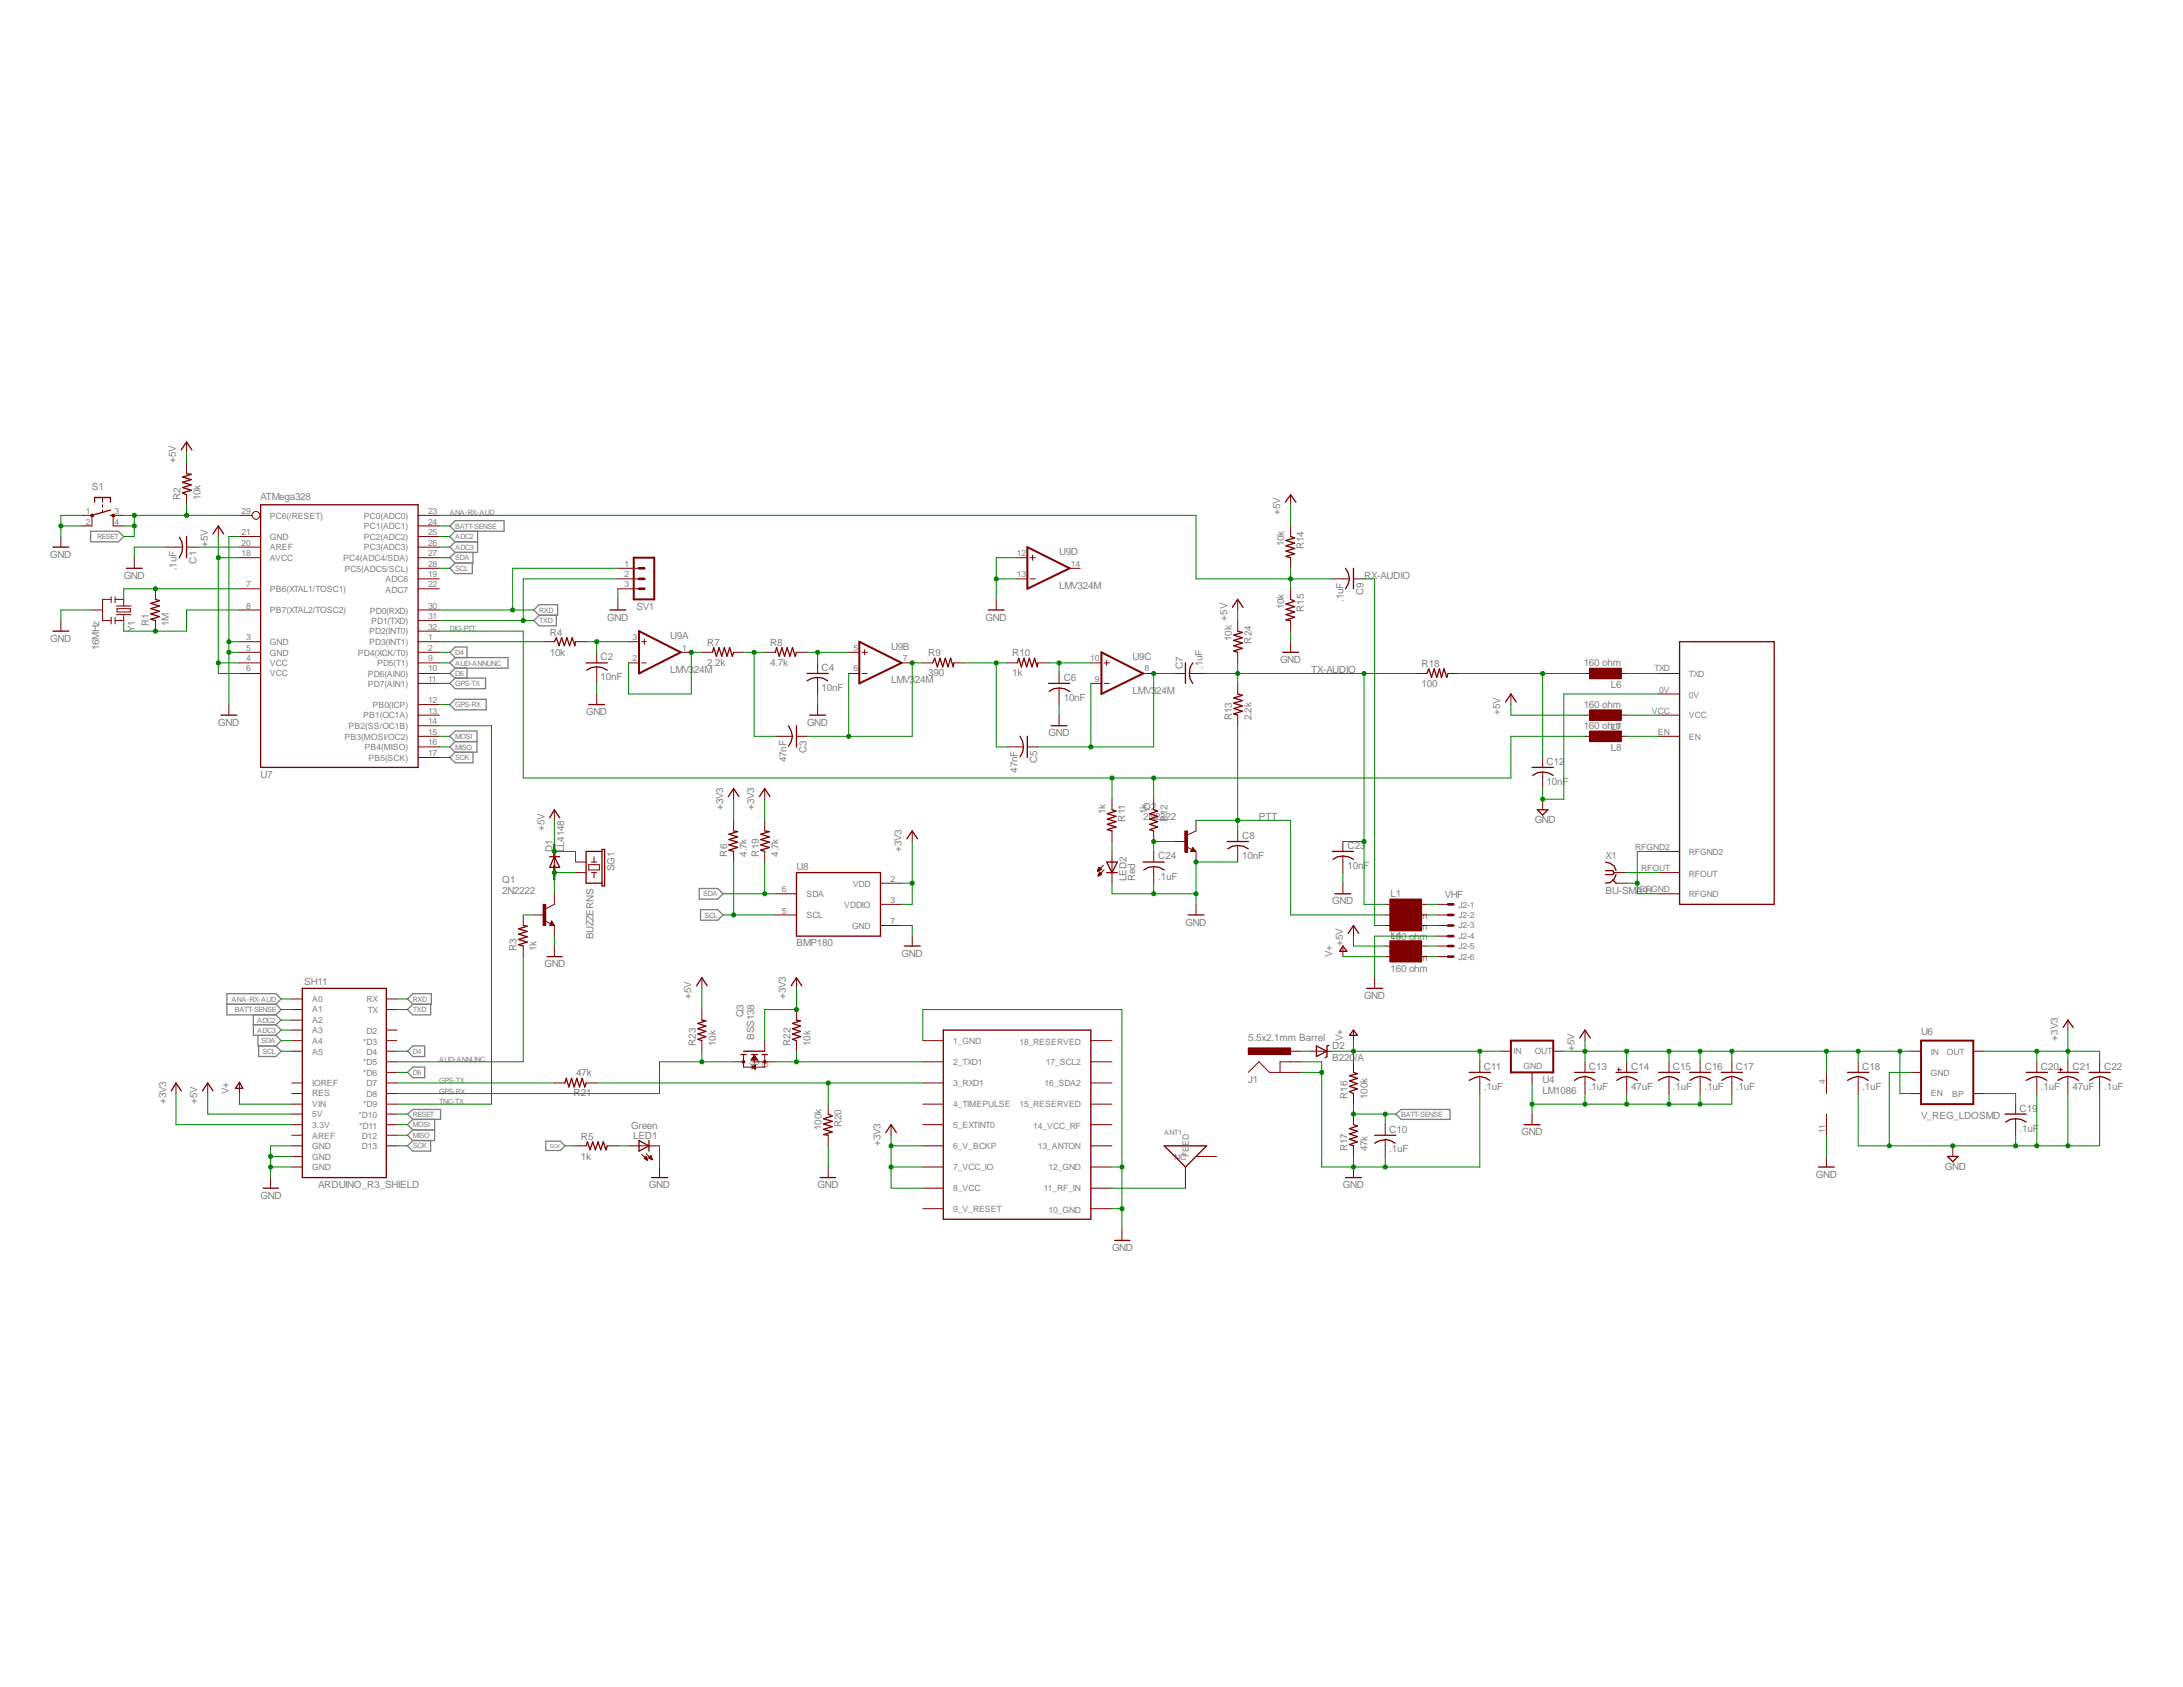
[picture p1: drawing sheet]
<svg xmlns="http://www.w3.org/2000/svg" width="279mm" height="216mm" viewBox="0 0 279 216" stroke-linecap="round" stroke-linejoin="round" font-family="sans-serif">
<defs><g id="words">
<g font-size="1.3" fill="#808080">
<text x="22.5" y="59.3" transform="rotate(-90 22.5 59.3)">+5V</text>
<text x="11.8" y="62.7">S1</text>
<text x="23.1" y="64" transform="rotate(-90 23.1 64)">R2</text>
<text x="25.7" y="64" transform="rotate(-90 25.7 64)">10k</text>
<text x="33.4" y="64">ATMega328</text>
<text x="163.8" y="66" transform="rotate(-90 163.8 66)">+5V</text>
<text x="6.4" y="71.4">GND</text>
<text x="26.6" y="70" transform="rotate(-90 26.6 70)">+5V</text>
<text x="135.6" y="71">U9D</text>
<text x="164.3" y="69.9" transform="rotate(-90 164.3 69.9)">10k</text>
<text x="166.9" y="70.3" transform="rotate(-90 166.9 70.3)">R14</text>
<text x="15.8" y="74.1">GND</text>
<text x="22.6" y="73" transform="rotate(-90 22.6 73)">.1uF</text>
<text x="25.1" y="72.1" transform="rotate(-90 25.1 72.1)">C1</text>
<text x="135.6" y="75.4">LMV324M</text>
<text x="164.3" y="78" transform="rotate(-90 164.3 78)">10k</text>
<text x="172" y="77" transform="rotate(-90 172 77)">.1uF</text>
<text x="174.5" y="76.2" transform="rotate(-90 174.5 76.2)">C9</text>
<text x="174.6" y="74.1">RX-AUDIO</text>
<text x="6.4" y="82.1">GND</text>
<text x="12.7" y="83.2" transform="rotate(-90 12.7 83.2)">16MHz</text>
<text x="17.3" y="80.9" transform="rotate(-90 17.3 80.9)">Y1</text>
<text x="19.1" y="80.1" transform="rotate(-90 19.1 80.1)">R1</text>
<text x="21.6" y="80.1" transform="rotate(-90 21.6 80.1)">1M</text>
<text x="70.4" y="83.9">10k</text>
<text x="70.4" y="81.4">R4</text>
<text x="77.7" y="79.4">GND</text>
<text x="81.4" y="78.1">SV1</text>
<text x="85.8" y="81.8">U9A</text>
<text x="90.5" y="82.6">R7</text>
<text x="98.6" y="82.6">R8</text>
<text x="114" y="83.1">U9B</text>
<text x="118.8" y="84">R9</text>
<text x="126.2" y="79.4">GND</text>
<text x="129.5" y="84">R10</text>
<text x="157.1" y="79.4" transform="rotate(-90 157.1 79.4)">+5V</text>
<text x="157.6" y="82" transform="rotate(-90 157.6 82)">10k</text>
<text x="160.2" y="82.4" transform="rotate(-90 160.2 82.4)">R24</text>
<text x="166.9" y="78.3" transform="rotate(-90 166.9 78.3)">R15</text>
<text x="76.9" y="87">10nF</text>
<text x="76.9" y="84.5">C2</text>
<text x="85.8" y="86.2">LMV324M</text>
<text x="90.5" y="85.2">2.2k</text>
<text x="98.6" y="85.2">4.7k</text>
<text x="105.2" y="88.4">10nF</text>
<text x="105.2" y="85.9">C4</text>
<text x="114" y="87.5">LMV324M</text>
<text x="118.8" y="86.5">390</text>
<text x="129.5" y="86.5">1k</text>
<text x="136.1" y="89.7">10nF</text>
<text x="136.1" y="87.1">C6</text>
<text x="144.9" y="88.8">LMV324M</text>
<text x="144.9" y="84.5">U9C</text>
<text x="151.4" y="85.6" transform="rotate(-90 151.4 85.6)">C7</text>
<text x="153.9" y="85.6" transform="rotate(-90 153.9 85.6)">.1uF</text>
<text x="163.8" y="84.8">GND</text>
<text x="167.8" y="86.2">TX-AUDIO</text>
<text x="181.9" y="87.9">100</text>
<text x="181.9" y="85.3">R18</text>
<text x="202.7" y="85.2">160 ohm</text>
<text x="206.2" y="88.1">L6</text>
<text x="27.9" y="92.9">GND</text>
<text x="75" y="91.5">GND</text>
<text x="103.3" y="92.9">GND</text>
<text x="134.2" y="94.2">GND</text>
<text x="157.6" y="92.2" transform="rotate(-90 157.6 92.2)">R13</text>
<text x="160.2" y="92.2" transform="rotate(-90 160.2 92.2)">2.2k</text>
<text x="192" y="91.5" transform="rotate(-90 192 91.5)">+5V</text>
<text x="202.7" y="90.6">160 ohm</text>
<text x="202.7" y="93.3">160 ohm</text>
<text x="206.2" y="93.4">L7</text>
<text x="33.4" y="99.6">U7</text>
<text x="100.7" y="97.5" transform="rotate(-90 100.7 97.5)">47nF</text>
<text x="103.2" y="96.4" transform="rotate(-90 103.2 96.4)">C3</text>
<text x="130.2" y="98.9" transform="rotate(-90 130.2 98.9)">47nF</text>
<text x="132.8" y="97.7" transform="rotate(-90 132.8 97.7)">C5</text>
<text x="198" y="100.5">10nF</text>
<text x="198" y="98">C12</text>
<text x="206.2" y="96.1">L8</text>
<text x="69.7" y="106.3" transform="rotate(-90 69.7 106.3)">+5V</text>
<text x="92.5" y="103.6" transform="rotate(-90 92.5 103.6)">+3V3</text>
<text x="96.5" y="103.6" transform="rotate(-90 96.5 103.6)">+3V3</text>
<text x="141.5" y="104.2" transform="rotate(-90 141.5 104.2)">1k</text>
<text x="144" y="105.2" transform="rotate(-90 144 105.2)">R11</text>
<text x="146.3" y="103.6">Q2</text>
<text x="146.3" y="105">2N2222</text>
<text x="146.8" y="104.2" transform="rotate(-90 146.8 104.2)">1k</text>
<text x="149.4" y="105.2" transform="rotate(-90 149.4 105.2)">R12</text>
<text x="159" y="107.4">C8</text>
<text x="161.1" y="105">PTT</text>
<text x="196.4" y="105.3">GND</text>
<text x="64.3" y="113">Q1</text>
<text x="70.7" y="109.1" transform="rotate(-90 70.7 109.1)">D1</text>
<text x="72.2" y="109.1" transform="rotate(-90 72.2 109.1)">LL4148</text>
<text x="78.7" y="111.5" transform="rotate(-90 78.7 111.5)">SG1</text>
<text x="93" y="109.6" transform="rotate(-90 93 109.6)">R6</text>
<text x="95.6" y="109.6" transform="rotate(-90 95.6 109.6)">4.7k</text>
<text x="97.1" y="109.6" transform="rotate(-90 97.1 109.6)">R19</text>
<text x="99.7" y="109.6" transform="rotate(-90 99.7 109.6)">4.7k</text>
<text x="101.9" y="111.3">U8</text>
<text x="115.4" y="109.1" transform="rotate(-90 115.4 109.1)">+3V3</text>
<text x="144.2" y="112.8" transform="rotate(-90 144.2 112.8)">LED2</text>
<text x="145.3" y="112.8" transform="rotate(-90 145.3 112.8)">Red</text>
<text x="148.3" y="112.6">.1uF</text>
<text x="148.3" y="110">C24</text>
<text x="159" y="109.9">10nF</text>
<text x="172.5" y="111.3">10nF</text>
<text x="172.5" y="108.7">C23</text>
<text x="205.5" y="110">X1</text>
<text x="64.3" y="114.4">2N2222</text>
<text x="151.7" y="118.4">GND</text>
<text x="170.5" y="115.7">GND</text>
<text x="178" y="114.8">L1</text>
<text x="178" y="117.6">160 ohm</text>
<text x="178" y="119">160 ohm</text>
<text x="184.9" y="115">VHF</text>
<text x="205.5" y="114.4">BU-SMA-H</text>
<text x="66.1" y="121.8" transform="rotate(-90 66.1 121.8)">R3</text>
<text x="68.7" y="121.8" transform="rotate(-90 68.7 121.8)">1k</text>
<text x="69.7" y="123.8">GND</text>
<text x="75.9" y="120.2" transform="rotate(-90 75.9 120.2)">BUZZERNS</text>
<text x="101.9" y="121.1">BMP180</text>
<text x="115.4" y="122.4">GND</text>
<text x="170.5" y="122.4" transform="rotate(-90 170.5 122.4)">V+</text>
<text x="171.9" y="121.1" transform="rotate(-90 171.9 121.1)">+5V</text>
<text x="178" y="120.1">L4</text>
<text x="178" y="120.3">160 ohm</text>
<text x="178" y="123">160 ohm</text>
<text x="178" y="124.4">160 ohm</text>
<text x="38.9" y="126.1">SH11</text>
<text x="88.5" y="127.8" transform="rotate(-90 88.5 127.8)">+5V</text>
<text x="95.2" y="130.2" transform="rotate(-90 95.2 130.2)">Q3</text>
<text x="100.6" y="127.8" transform="rotate(-90 100.6 127.8)">+3V3</text>
<text x="174.6" y="127.8">GND</text>
<text x="73.7" y="137.8">47k</text>
<text x="89.1" y="133.9" transform="rotate(-90 89.1 133.9)">R23</text>
<text x="91.6" y="133.9" transform="rotate(-90 91.6 133.9)">10k</text>
<text x="96.5" y="133.1" transform="rotate(-90 96.5 133.1)">BSS138</text>
<text x="101.2" y="133.9" transform="rotate(-90 101.2 133.9)">R22</text>
<text x="103.7" y="133.9" transform="rotate(-90 103.7 133.9)">10k</text>
<text x="159.8" y="133.2">5.5x2.1mm Barrel</text>
<text x="170.5" y="135.8">B220/A</text>
<text x="170.5" y="134.3">D2</text>
<text x="171.9" y="133.2" transform="rotate(-90 171.9 133.2)">V+</text>
<text x="189.9" y="136.9">C11</text>
<text x="201.5" y="134.5" transform="rotate(-90 201.5 134.5)">+5V</text>
<text x="203.4" y="136.9">C13</text>
<text x="208.8" y="136.9">C14</text>
<text x="214.1" y="136.9">C15</text>
<text x="218.2" y="136.9">C16</text>
<text x="222.2" y="136.9">C17</text>
<text x="238.3" y="136.9">C18</text>
<text x="245.9" y="132.4">U6</text>
<text x="261.2" y="136.9">C20</text>
<text x="263.4" y="133.2" transform="rotate(-90 263.4 133.2)">+3V3</text>
<text x="265.3" y="136.9">C21</text>
<text x="269.3" y="136.9">C22</text>
<text x="21.3" y="141.3" transform="rotate(-90 21.3 141.3)">+3V3</text>
<text x="25.2" y="141.3" transform="rotate(-90 25.2 141.3)">+5V</text>
<text x="29.3" y="140" transform="rotate(-90 29.3 140)">V+</text>
<text x="73.4" y="140.3">R21</text>
<text x="159.8" y="138.6">J1</text>
<text x="172.5" y="140.6" transform="rotate(-90 172.5 140.6)">R16</text>
<text x="175" y="140.6" transform="rotate(-90 175 140.6)">100k</text>
<text x="189.9" y="139.4">.1uF</text>
<text x="197.4" y="140">LM1086</text>
<text x="197.4" y="138.6">U4</text>
<text x="203.4" y="139.4">.1uF</text>
<text x="208.8" y="139.4">47uF</text>
<text x="214.1" y="139.4">.1uF</text>
<text x="218.2" y="139.4">.1uF</text>
<text x="222.2" y="139.4">.1uF</text>
<text x="238.3" y="139.4">.1uF</text>
<text x="245.9" y="143.3">V_REG_LDOSMD</text>
<text x="258.5" y="142.3">C19</text>
<text x="261.2" y="139.4">.1uF</text>
<text x="265.3" y="139.4">47uF</text>
<text x="269.3" y="139.4">.1uF</text>
<text x="74.3" y="148.4">1k</text>
<text x="74.3" y="145.9">R5</text>
<text x="80.8" y="144.5">Green</text>
<text x="81" y="145.7">LED1</text>
<text x="105.2" y="144.6" transform="rotate(-90 105.2 144.6)">100k</text>
<text x="107.7" y="144.3" transform="rotate(-90 107.7 144.3)">R20</text>
<text x="112.7" y="146.6" transform="rotate(-90 112.7 146.6)">+3V3</text>
<text x="172.5" y="147.3" transform="rotate(-90 172.5 147.3)">R17</text>
<text x="175" y="147.3" transform="rotate(-90 175 147.3)">47k</text>
<text x="177.8" y="147.5">.1uF</text>
<text x="177.8" y="144.9">C10</text>
<text x="194.7" y="145.3">GND</text>
<text x="248.9" y="149.7">GND</text>
<text x="258.5" y="144.9">.1uF</text>
<text x="33.4" y="153.4">GND</text>
<text x="40.7" y="152.1">ARDUINO_R3_SHIELD</text>
<text x="83.1" y="152.1">GND</text>
<text x="104.6" y="152.1">GND</text>
<text x="171.9" y="152.1">GND</text>
<text x="232.4" y="150.7">GND</text>
<text x="142.3" y="160.1">GND</text>
</g>
<g font-size="1.1" fill="#808080">
<text x="11" y="65.8">1</text>
<text x="14.6" y="65.8">3</text>
<text x="30.9" y="65.8">29</text>
<text x="54.8" y="65.8">23</text>
<text x="11" y="67.1">2</text>
<text x="14.6" y="67.1">4</text>
<text x="30.9" y="68.5">21</text>
<text x="30.9" y="69.9">20</text>
<text x="30.9" y="71.2">18</text>
<text x="34.5" y="69.1">GND</text>
<text x="34.5" y="70.4">AREF</text>
<text x="34.5" y="71.8">AVCC</text>
<text x="34.5" y="66.4">PC6(/RESET)</text>
<text x="43.9" y="71.8">PC4(ADC4/SDA)</text>
<text x="46.6" y="70.4">PC3(ADC3)</text>
<text x="46.6" y="69.1">PC2(ADC2)</text>
<text x="46.6" y="67.7">PC1(ADC1)</text>
<text x="46.6" y="66.5">PC0(ADC0)</text>
<text x="54.8" y="71.2">27</text>
<text x="54.8" y="69.9">26</text>
<text x="54.8" y="68.5">25</text>
<text x="54.8" y="67.1">24</text>
<text x="130.1" y="71.2">12</text>
<text x="31.5" y="77.9">8</text>
<text x="31.5" y="75.2">7</text>
<text x="34.5" y="75.8">PB6(XTAL1/TOSC1)</text>
<text x="44.1" y="73.2">PC5(ADC5/SCL)</text>
<text x="49.4" y="75.9">ADC7</text>
<text x="49.4" y="74.5">ADC6</text>
<text x="54.8" y="77.9">30</text>
<text x="54.8" y="75.2">22</text>
<text x="54.8" y="73.8">19</text>
<text x="54.8" y="72.6">28</text>
<text x="79.9" y="72.6">1</text>
<text x="79.9" y="73.8">2</text>
<text x="79.9" y="75.2">3</text>
<text x="130.1" y="73.8">13</text>
<text x="137.1" y="72.6">14</text>
<text x="31.5" y="82">3</text>
<text x="31.5" y="83.3">5</text>
<text x="34.5" y="78.5">PB7(XTAL2/TOSC2)</text>
<text x="34.5" y="82.6">GND</text>
<text x="34.5" y="83.9">GND</text>
<text x="45.8" y="83.9">PD4(XCK/T0)</text>
<text x="47.2" y="82.6">PD3(INT1)</text>
<text x="47.2" y="81.2">PD2(INT0)</text>
<text x="47.3" y="78.6">PD0(RXD)</text>
<text x="47.5" y="79.8">PD1(TXD)</text>
<text x="54.8" y="83.3">2</text>
<text x="54.8" y="82">1</text>
<text x="54.8" y="80.6">32</text>
<text x="54.8" y="79.2">31</text>
<text x="80.9" y="82">3</text>
<text x="87.3" y="83.3">1</text>
<text x="109.2" y="83.3">5</text>
<text x="31.5" y="84.6">4</text>
<text x="31.5" y="85.9">6</text>
<text x="34.5" y="85.2">VCC</text>
<text x="34.5" y="86.5">VCC</text>
<text x="47.1" y="88">PD7(AIN1)</text>
<text x="47.1" y="86.6">PD6(AIN0)</text>
<text x="48.3" y="85.3">PD5(T1)</text>
<text x="54.8" y="87.3">11</text>
<text x="54.8" y="85.9">10</text>
<text x="54.8" y="84.6">9</text>
<text x="80.9" y="84.6">2</text>
<text x="109.2" y="85.9">6</text>
<text x="115.6" y="84.6">7</text>
<text x="139.5" y="84.6">10</text>
<text x="140.1" y="87.3">9</text>
<text x="146.5" y="85.9">8</text>
<text x="211.8" y="85.9">TXD</text>
<text x="212.3" y="88.6">0V</text>
<text x="216.2" y="89.3">0V</text>
<text x="216.2" y="86.6">TXD</text>
<text x="44.1" y="94.7">PB3(MOSI/OC2)</text>
<text x="44.6" y="93.3">PB2(SS/OC1B)</text>
<text x="46.5" y="91.9">PB1(OC1A)</text>
<text x="47.7" y="90.6">PB0(ICP)</text>
<text x="54.8" y="95.3">16</text>
<text x="54.8" y="94.1">15</text>
<text x="54.8" y="92.7">14</text>
<text x="54.8" y="91.4">13</text>
<text x="54.8" y="90">12</text>
<text x="211.4" y="91.4">VCC</text>
<text x="212.2" y="94.1">EN</text>
<text x="216.2" y="94.7">EN</text>
<text x="216.2" y="91.9">VCC</text>
<text x="46.7" y="96">PB4(MISO)</text>
<text x="47.2" y="97.4">PB5(SCK)</text>
<text x="54.8" y="96.7">17</text>
<text x="109.1" y="113.5">VDD</text>
<text x="114" y="112.9">2</text>
<text x="209.3" y="108.8">RFGND2</text>
<text x="210.1" y="111.5">RFOUT</text>
<text x="216.2" y="112.2">RFOUT</text>
<text x="216.2" y="109.5">RFGND2</text>
<text x="100.1" y="116.9">5</text>
<text x="100.1" y="114.2">6</text>
<text x="103.2" y="117.5">SCL</text>
<text x="103.2" y="114.8">SDA</text>
<text x="108" y="116.2">VDDIO</text>
<text x="109.1" y="118.9">GND</text>
<text x="114" y="115.6">3</text>
<text x="114" y="118.2">7</text>
<text x="186.7" y="116.2">J2-1</text>
<text x="186.7" y="117.5">J2-2</text>
<text x="186.7" y="118.8">J2-3</text>
<text x="209.9" y="114.2">RFGND</text>
<text x="216.2" y="114.8">RFGND</text>
<text x="186.7" y="120.1">J2-4</text>
<text x="186.7" y="121.5">J2-5</text>
<text x="186.7" y="122.9">J2-6</text>
<text x="40" y="128.3">A0</text>
<text x="40" y="129.5">A1</text>
<text x="40" y="130.9">A2</text>
<text x="46.9" y="128.3">RX</text>
<text x="47.1" y="129.6">TX</text>
<text x="40" y="132.2">A3</text>
<text x="40" y="133.6">A4</text>
<text x="40" y="135">A5</text>
<text x="46.5" y="133.7">*D3</text>
<text x="46.5" y="136.3">*D5</text>
<text x="46.5" y="137.7">*D6</text>
<text x="46.9" y="132.3">D2</text>
<text x="46.9" y="135">D4</text>
<text x="95.9" y="136.3">SD</text>
<text x="98.3" y="136.7" transform="rotate(-90 98.3 136.7)">G</text>
<text x="122" y="136.3">2_TXD1</text>
<text x="122" y="133.6">1_GND</text>
<text x="130.5" y="133.7">18_RESERVED</text>
<text x="133.9" y="136.3">17_SCL2</text>
<text x="193.7" y="134.9">IN</text>
<text x="195" y="136.8">GND</text>
<text x="196.4" y="134.9">OUT</text>
<text x="247.1" y="135">IN</text>
<text x="247.1" y="137.7">GND</text>
<text x="249.2" y="135">OUT</text>
<text x="40" y="141.6">VIN</text>
<text x="40" y="140.3">RES</text>
<text x="40" y="143">5V</text>
<text x="40" y="139">IOREF</text>
<text x="45.9" y="143.1">*D10</text>
<text x="46.5" y="141.7">*D9</text>
<text x="46.9" y="139">D7</text>
<text x="46.9" y="140.4">D8</text>
<text x="122" y="141.6">4_TIMEPULSE</text>
<text x="122" y="139">3_RXD1</text>
<text x="130.5" y="141.7">15_RESERVED</text>
<text x="133.7" y="139">16_SDA2</text>
<text x="233.6" y="138.7" transform="rotate(-90 233.6 138.7)">4</text>
<text x="247.1" y="140.3">EN</text>
<text x="249.9" y="140.4">BP</text>
<text x="40" y="145.7">AREF</text>
<text x="40" y="147.1">GND</text>
<text x="40" y="148.4">GND</text>
<text x="40" y="149.8">GND</text>
<text x="40" y="144.4">3.3V</text>
<text x="46" y="144.4">*D11</text>
<text x="46.3" y="145.7">D12</text>
<text x="46.3" y="147.1">D13</text>
<text x="122" y="149.8">7_VCC_IO</text>
<text x="122" y="147.1">6_V_BCKP</text>
<text x="122" y="144.4">5_EXTINT0</text>
<text x="132.2" y="144.4">14_VCC_RF</text>
<text x="132.8" y="147.1">13_ANTON</text>
<text x="134.2" y="149.8">12_GND</text>
<text x="150.3" y="148.4">NC</text>
<text x="152.1" y="148.1" transform="rotate(-90 152.1 148.1)">FEED</text>
<text x="233.6" y="144.9" transform="rotate(-90 233.6 144.9)">11</text>
<text x="122" y="155.1">9_V_RESET</text>
<text x="122" y="152.4">8_VCC</text>
<text x="133.6" y="152.5">11_RF_IN</text>
<text x="134.2" y="155.2">10_GND</text>
</g>
<g font-size=".9" fill="#808080">
<text x="57.6" y="66">ANA-RX-AUD</text>
<text x="12.4" y="69">RESET</text>
<text x="58.3" y="67.6">BATT-SENSE</text>
<text x="58.3" y="70.4">ADC3</text>
<text x="58.3" y="71.7">SDA</text>
<text x="58.3" y="69">ADC2</text>
<text x="58.3" y="73.1">SCL</text>
<text x="57.6" y="80.8">DIG-PTT</text>
<text x="58.3" y="83.8">D4</text>
<text x="69" y="78.4">RXD</text>
<text x="69" y="79.8">TXD</text>
<text x="58.3" y="85.2">AUD-ANNUNC</text>
<text x="58.3" y="86.5">D6</text>
<text x="58.3" y="87.8">GPS-TX</text>
<text x="58.3" y="94.6">MOSI</text>
<text x="58.3" y="95.9">MISO</text>
<text x="58.3" y="90.5">GPS-RX</text>
<text x="58.3" y="97.3">SCK</text>
<text x="90" y="114.7">SDA</text>
<text x="90.2" y="117.4">SCL</text>
<text x="29.6" y="128.2">ANA-RX-AUD</text>
<text x="30.1" y="129.5">BATT-SENSE</text>
<text x="32.9" y="130.9">ADC2</text>
<text x="52.8" y="128.2">RXD</text>
<text x="52.8" y="129.5">TXD</text>
<text x="32.9" y="132.2">ADC3</text>
<text x="33.4" y="133.5">SDA</text>
<text x="33.6" y="134.9">SCL</text>
<text x="52.8" y="134.9">D4</text>
<text x="52.8" y="137.6">D6</text>
<text x="56.2" y="135.9">AUD-ANNUNC</text>
<text x="52.8" y="142.9">RESET</text>
<text x="56.2" y="141.3">TNC-TX</text>
<text x="56.2" y="140">GPS-RX</text>
<text x="56.2" y="138.6">GPS-TX</text>
<text x="179.3" y="142.9">BATT-SENSE</text>
<text x="52.8" y="144.3">MOSI</text>
<text x="52.8" y="145.6">MISO</text>
<text x="52.8" y="147">SCK</text>
<text x="149" y="145.3">ANT1</text>
</g>
<text font-size=".7" fill="#808080" x="70.4" y="146.9">SCK</text>
</g></defs>
<path d="M70.9 110.7h.1v1.9h-.1z" fill-rule="evenodd" fill="#800080"/>
<path d="M70.9 110.7h.1v1.9h-.1z" fill="none" stroke="#800080" stroke-width=".13"/>
<path d="M70.9 108h.1v1.9h-.1z" fill-rule="evenodd" fill="#800080"/>
<path d="M70.9 108h.1v1.9h-.1z" fill="none" stroke="#800080" stroke-width=".13"/>
<g fill="none" stroke="#808080" stroke-width=".17">
<path d="M11.6 68h3.6l.6 .7-.6 .6h-3.6zM58.3 66.6h6.2v1.4h-6.2l-.7-.7zM58.3 69.3h2.8M58.3 69.3l-.7 .7 .7 .7M58.3 72.1l-.7 .6 .7 .7h2.2v-1.3M58.3 70.7l-.7 .7 .7 .7M58.3 68l-.7 .7 .7 .6M60.5 70.7v1.4h-2.2M61.1 68v2.7h-2.8M68.3 78.1l.7-.7h2.4v1.3h-2.4zM69 78.7l-.7 .7 .7 .7h2.2v-1.4M57.6 90.2l.7-.7h3.9v1.3h-3.9z"/>
<path d="M58.3 84.2l-.7 .6 .7 .7M58.3 84.2h6.7v1.3h-6.7M58.3 94.9l-.7-.7 .7-.6h2.7v2.7h-2.7M58.3 94.9h2.7M58.3 94.9l-.7 .7 .7 .7M58.3 96.3l-.7 .6 .7 .7h2.2v-1.3M58.3 84.2l-.7-.7 .7-.7h1.5v1.4M58.3 85.5l-.7 .7 .7 .6M58.3 86.8h3.8v1.3h-3.8l-.7-.6zM59.8 85.5v1.3M89.5 113.7h2.4l.6 .7-.6 .7h-2.4zM89.7 116.4h2.2l.6 .7-.6 .7h-2.2z"/>
<path d="M29 128.5h6.3M32.4 131.1h2.9M32.4 129.9v2.6h2.9M33 132.5v1.4h2.3M33.1 133.9v1.3h2.2l.7-.7-.7-.6M35.3 128.5l.7-.7-.7-.6h-6.3v2.7h6.3M35.3 128.5l.7 .7-.7 .7M35.3 131.1l.7 .7-.7 .7M35.3 132.5l.7 .7-.7 .7M35.3 129.9l.7 .7-.7 .5M52.2 127.8l.6-.6h2.4v1.3h-2.4zM52.2 134.5l.6-.6h1.6v1.3h-1.6z"/>
<path d="M52.2 137.2l.6-.6h1.6v1.3h-1.6zM52.8 128.5l-.6 .7 .6 .7h2.3v-1.4M52.2 142.6l.6-.6h3.6v1.3h-3.6zM52.8 143.3l-.6 .6 .6 .7M52.8 144.6h2.8M52.8 144.6l-.6 .7 .6 .7M52.8 146l-.6 .6 .6 .7h2.3v-1.3M55.6 143.3v2.7h-2.8M69.8 146h1.9l.6 .6-.6 .6h-1.9zM178.6 142.6l.7-.6h6.3v1.3h-6.3z"/>
</g>
<g fill="none" stroke="#800000" stroke-width=".17">
<path d="M23.2 57.6l.7-1 .7 1M19.9 76.7l.5 .2-1.1 .3 1.1 .4-1.1 .3 1.1 .3-1.1 .4 1.1 .3-1.1 .3 .6 .2M27.3 68.3l.6-1 .7 1M33.4 64.6h20.1v33.6h-20.1zM164.5 64.3l.7-1 .7 1M6.8 80.8h2M28.3 91.5h2M71 82.1l.2-.5 .3 1 .4-1 .3 1 .4-1 .3 1 .3-1 .4 1 .1-.5M75 84.8h2.7M75.1 85.8a2.24 2.24 0 0 1 2.6 0M75.4 90.2h2M91.2 83.5l.2-.6 .3 1.1 .3-1.1 .4 1.1 .3-1.1 .3 1.1 .4-1.1 .3 1.1 .2-.5"/>
<path d="M99.2 83.5l.2-.6 .3 1.1 .4-1.1 .3 1.1 .4-1.1 .3 1.1 .3-1.1 .4 1.1 .1-.5M100.9 92.9a1.95 1.95 0 0 1 0 2.6M101.9 92.9v2.7M103.3 87.1a2.24 2.24 0 0 1 2.6 0M103.3 86.2h2.7M103.6 91.5h2.1M119.4 84.8l.2-.6 .4 1.1 .3-1.1 .3 1.1 .4-1.1 .3 1.1 .4-1.1 .3 1.1 .1-.5M130.2 84.8l.2-.6 .3 1.1 .4-1.1 .3 1.1 .3-1.1 .4 1.1 .3-1.1 .4 1.1v-.5M130.6 94.2a2.24 2.24 0 0 1 0 2.7M131.5 94.2v2.7M134.2 87.5h2.7M134.3 88.5a2.24 2.24 0 0 1 2.6 0"/>
<path d="M134.5 92.9h2.1M158.4 88.8l.6 .2-1.1 .3 1.1 .4-1.1 .3 1.1 .3-1.1 .4 1.1 .3-1.1 .4 .5 .1M67 118.4l.5 .1-1.1 .4 1.1 .3-1.1 .3 1.1 .4-1.1 .3 1.1 .4-1.1 .3 .6 .2M70.4 104.6l.6-1 .6 1M70.6 118.1v.2h-.2l.2-.3 .3 .4h-.5M93.9 106.3l.5 .1-1.1 .4 1.1 .3-1.1 .3 1.1 .4-1.1 .3 1.1 .4-1.1 .3 .6 .2M141.6 110.3h1.4l-.7 1.4zM141.6 111.7h1.4M142.3 103.6l.5 .2-1.1 .3 1.1 .4-1.1 .3 1.1 .4-1.1 .3 1.1 .3-1.1 .4 .6 .1M147.7 103.6l.5 .2-1 .3 1 .4-1 .3 1 .4-1 .3 1 .3-1 .4 .5 .1M152.1 117.1h2M152.7 108.7v.2h-.2l.2-.3 .2 .4h-.4"/>
<path d="M38.7 126.5h10.7v24.2h-10.7zM70 122.4h2M173.2 137.2l.5 .2-1 .3 1 .3-1 .3 1 .4-1 .3 1 .4-1 .3 .5 .3M188 138.3a1.95 1.95 0 0 1 2.7 0M188 137.2h2.8M201.5 138.3a1.95 1.95 0 0 1 2.6 0M201.5 137.2h2.6M212.3 138.3a1.95 1.95 0 0 1 2.6 0M212.3 137.2h2.7M216.2 137.2h2.7M216.3 138.3a1.95 1.95 0 0 1 2.6 0M33.7 152.1h1.9"/>
<path d="M75 146.6l.2-.5 .3 1.1 .4-1.1 .3 1.1 .3-1.1 .4 1.1 .3-1.1 .4 1.1 .1-.6M81.8 146l1.3 .6-1.3 .7zM83.1 146v1.3M83.4 150.7h2M173.2 143.9l.5 .2-1 .3 1 .4-1 .3 1 .4-1 .3 1 .3-1 .4 .5 .1"/>
</g>
<g fill="none" stroke="#800000" stroke-width=".13">
<path d="M23.9 56.6v1.3M7.8 79.4v1.4M11.8 78.1h1.3M14.2 76.7h-1.1v2.7h1.1M14.2 76.4v.7M14.2 79v.8M14.7 76.7h1.1v.9M14.7 76.4v.7M14.7 79v.8M14.9 78.7h1.9M14.9 77.6h1.9M15 77.9h1.7v.4h-1.7z"/>
<path d="M15.8 78.7v.7h-1.1M19.9 75.4v1.3M19.9 79.4v1.4M27.9 67.3v1.4M30.6 71.4h2.8M30.6 78.1h2.8M30.6 75.4h2.8M30.6 68.7h2.8M30.6 70h2.8M30.6 66h1.7M53.5 71.4h2.7M53.5 74.1h2.7"/>
<path d="M53.5 72.7h2.7M53.5 78.1h2.7M53.5 75.4h2.7M53.5 68.7h2.7M53.5 70h2.7M53.5 79.4h2.7M53.5 67.3h2.7M53.5 66h2.7M130.2 71.4h1.3M130.2 74.1h1.3M131.8 71.4h.7M131.8 74.1h.7"/>
<path d="M132.2 71v.7M136.9 72.7h1.4M165.2 63.3v1.3M29.3 90.2v1.3M30.6 82.1h2.8M30.6 84.8h2.8M30.6 83.5h2.8M30.6 86.2h2.8M53.5 82.1h2.7M53.5 84.8h2.7M53.5 83.5h2.7M53.5 86.2h2.7"/>
<path d="M53.5 87.5h2.7M53.5 95.6h2.7M53.5 94.2h2.7M53.5 96.9h2.7M53.5 92.9h2.7M53.5 91.5h2.7M53.5 90.2h2.7M53.5 80.8h2.7M69.7 82.1h1.3M73.7 82.1h1.3M76.4 83.5v1.3M76.4 85.3v2.2"/>
<path d="M76.4 88.8v1.4M80.4 82.1h1.4M80.4 84.8h1.4M82.1 82.1h.6M82.1 84.8h.6M82.5 81.8v.7M87.1 83.5h1.4M89.8 83.5h1.4M93.9 83.5h1.3M97.9 83.5h1.3M99.2 94.2h2.2M101.9 83.5h1.4"/>
<path d="M101.9 94.2h1.4M104.6 84.8v1.4M104.6 86.7v2.1M104.6 90.2v1.3M108.6 83.5h1.4M108.6 86.2h1.4M110.3 83.5h.7M110.3 86.2h.7M110.7 83.1v.7M115.4 84.8h1.4M118.1 84.8h1.3M122.1 84.8h1.3"/>
<path d="M128.9 84.8h1.3M128.9 95.6h2.1M131.5 95.6h1.3M132.8 84.8h1.4M135.6 86.2v1.3M135.6 88.1v2.1M135.6 91.5v1.4M139.6 84.8h1.4M139.6 87.5h1.4M141.3 84.8h.7M141.3 87.5h.7M141.6 84.5v.7"/>
<path d="M146.3 86.2h1.4M158.4 87.5v1.3M158.4 91.5v1.4M67 117.1v1.3M68.3 117.1h1.4M69.5 115.7h.3v2.7h-.3zM69.8 117.9l.6 .3M70.6 117.9l.4 .5h-.6zM71 114.4v1.3l-1.1 .5M71 103.6v1.4M71 118.4v1.4M93.9 105v1.3"/>
<path d="M93.9 109v1.3M140.5 111.5h.1M140.5 111.4h.2M140.5 111.3h.4M140.5 111.3h.5M140.5 112.1h.1M140.5 112h.3M140.6 111l-.1 .5M140.6 111l.4 .3M140.6 111.2h.3M140.6 111.1h.2M140.6 111h.1"/>
<path d="M140.6 111.9h.4M140.6 111.8h.4M140.7 111.8h.2M140.7 111.7h.1M141 111.3l-.5 .2M141 111.9l-.3-.3-.2 .5M141 111.9l-.5 .2M141.2 110.7l-.7 .8M141.3 111.3l-.8 .8M142.3 102.3v1.3M142.3 106.3v1.4M142.3 109v4"/>
<path d="M147.7 102.3v1.3M147.7 106.3v1.4M150.4 107.7h1.3M151.6 106.3h.4v2.8h-.4zM151.9 108.4l.6 .3M152.7 108.5l.4 .5h-.7zM153.1 105v1.3l-1.1 .5M153.1 109v1.3M153.1 115.7v1.4M184 115.7h1.3M184 117.1h1.3M184 118.4h1.3"/>
<path d="M184 119.8h1.3M37.3 127.8h1.4M37.3 129.2h1.4M37.3 131.8h1.4M37.3 133.2h1.4M37.3 134.5h1.4M37.3 138.6h1.4M37.3 140h1.4M37.3 130.6h1.4M49.4 127.8h1.4M49.4 129.2h1.4M49.4 131.8h1.4"/>
<path d="M49.4 133.2h1.4M49.4 134.5h1.4M49.4 135.9h1.4M49.4 137.2h1.4M49.4 138.6h1.4M49.4 140h1.4M67 121.1v1.3M71 121.1v1.3M173.2 135.9v1.3M173.2 140v1.3M184 121.1h1.3M184 122.4h1.3"/>
<path d="M189.4 135.9v1.3M189.4 137.8v2.2M192 134.5h1.4M196.1 137.2v1.4M198.8 134.5h1.4M202.9 135.9v1.3M202.9 137.8v2.2M213.6 135.9v1.3M213.6 137.8v2.2M217.6 135.9v1.3M217.6 137.8v2.2M233.8 137.2v2.8"/>
<path d="M34.6 150.7v1.4M37.3 141.3h1.4M37.3 142.6h1.4M37.3 143.9h1.4M37.3 145.3h1.4M37.3 146.6h1.4M37.3 148h1.4M37.3 149.4h1.4M49.4 141.3h1.4M49.4 142.6h1.4M49.4 143.9h1.4M49.4 145.3h1.4"/>
<path d="M49.4 146.6h1.4M73.7 146.6h1.3M77.7 146.6h1.4M80.4 146.6h4M82.1 147.7l.8 .8M82.5 148.3l.4 .2M82.5 148.3h.3M82.5 148.2h.3M82.5 148.1h.2M82.6 148h.1M82.7 147.7l.8 .7M82.7 148l-.2 .3"/>
<path d="M82.7 148l.2 .5M82.7 148.4h.2M83.1 148.3h.4M83.1 148.2h.3M83.1 148.2l.4 .2M83.1 148.1h.3M83.2 148h.1M83.3 148.3h.2M83.3 147.9l-.2 .3M83.3 147.9l.2 .5M83.3 147.9h.1M83.5 148.4h.1"/>
<path d="M84.4 149.4v1.3M173.2 142.6v1.3M173.2 146.6v1.4M233.8 142.6v2.7"/>
<circle cx="32.8" cy="66" r=".5"/>
</g>
<path d="M131.5 70l5.4 2.7-5.4 2.7zM81.8 80.8l5.3 2.7-5.3 2.7zM110 82.1l5.4 2.7-5.4 2.7zM141 83.5l5.3 2.7-5.3 2.6zM193.4 133.2h5.4v4h-5.4z" fill="none" stroke="#800000" stroke-width=".25"/>
<path d="M69.7 115.7v2.7M151.8 106.3v2.8M185.3 115.7h.7M185.3 117.1h.7M185.3 118.4h.7M185.3 119.8h.7M185.3 121.1h.7M185.3 122.4h.7" fill="none" stroke="#800000" stroke-width=".34"/>
<path d="M177.9 115.1h4v1.3h-4z" fill-rule="evenodd" fill="#800000"/>
<path d="M177.3 115.7h1.3M177.9 115.1h4v1.3h-4zM181.3 115.7h1.3" fill="none" stroke="#800000" stroke-width=".13"/>
<path d="M177.9 116.4h4v1.4h-4z" fill-rule="evenodd" fill="#800000"/>
<path d="M177.3 117.1h1.3M177.9 116.4h4v1.4h-4zM181.3 117.1h1.3" fill="none" stroke="#800000" stroke-width=".13"/>
<path d="M177.9 117.8h4v1.3h-4z" fill-rule="evenodd" fill="#800000"/>
<path d="M177.3 118.4h1.3M177.9 117.8h4v1.3h-4zM181.3 118.4h1.3" fill="none" stroke="#800000" stroke-width=".13"/>
<path d="M177.9 120.4h4v1.4h-4z" fill-rule="evenodd" fill="#800000"/>
<path d="M177.3 121.1h1.3M177.9 120.4h4v1.4h-4zM181.3 121.1h1.3" fill="none" stroke="#800000" stroke-width=".13"/>
<path d="M177.9 121.8h4v1.3h-4z" fill-rule="evenodd" fill="#800000"/>
<g fill="none" stroke="#800000" stroke-width=".13">
<path d="M23.9 59.3v1.3M17.2 71.4v1.3M21.3 70h2.1M23.9 63.3v1.3M23.9 70h1.3M165.2 67.3v1.4M165.2 71.4v1.3M165.2 75.4v1.3M165.2 79.4v1.4M170.5 74.1h2.2M173.2 74.1h1.4M150.4 86.2h1.3"/>
<path d="M152.2 86.2h2.2M165.2 82.1v1.4M181.3 86.2h1.3M185.3 86.2h1.4M197.4 96.9v1.3M197.4 98.8v2.1M212.3 86.2h2.7M212.3 94.2h2.7M212.3 91.5h2.7M212.3 88.8h2.7M73.7 110.3h1.3M73.7 111.7h1.3"/>
<path d="M75.4 110.7h1.3v.6h-1.3zM75.7 110.3h.7M75.7 111.7h.7M76 109.6v.7M76 111.7v.7M158.4 106.3v1.4M158.4 108.2v2.1M212.3 111.7h2.7M212.3 114.4h2.7M212.3 109h2.7M167.8 134.5h2.7M171.9 121.1v1.3"/>
<path d="M173.2 131.8v1.4M175.9 125.1v1.4M177.3 122.4h1.3M177.9 121.8h4v1.3h-4zM181.3 122.4h1.3M202.9 131.8v1.4M221.7 135.9v1.3M221.7 137.8v2.2M173.2 149.4v1.3M177.3 143.9v1.4M177.3 145.9v2.1M196.1 142.6v1.3"/>
<path d="M233.8 148v1.4"/>
</g>
<g fill="none" stroke="#800000" stroke-width=".17">
<path d="M16.2 72.7h2M22.9 68.7a2.24 2.24 0 0 1 0 2.7M23.9 60.6l.6 .1-1.1 .3 1.1 .4-1.1 .3 1.1 .4-1.1 .3 1.1 .3-1.1 .4 .5 .2M23.9 68.7v2.7M165.2 76.7l.5 .3-1.1 .3 1.1 .3-1.1 .4 1.1 .3-1.1 .4 1.1 .3-1.1 .3 .6 .1M165.2 68.7l.5 .1-1.1 .4 1.1 .3-1.1 .3 1.1 .4-1.1 .3 1.1 .4-1.1 .3 .6 .2M172.2 72.7a1.95 1.95 0 0 1 0 2.7M173.2 72.7v2.7M151.7 84.8v2.7M152.7 84.8a2.24 2.24 0 0 0 0 2.7M164.2 83.5h2M182.6 86.2l.3-.6 .3 1.1 .4-1.1 .3 1.1 .3-1.1 .3 1.1 .3-1.1 .4 1.1 .1-.5"/>
<path d="M196.1 98.2h2.7M196.2 99.2a2.24 2.24 0 0 1 2.6 0M215 82.1h12.1v33.6h-12.1zM77 109h-2v4h2M77 108.7h.4v4.7h-.4zM157.1 107.7h2.7M157.1 108.6a2.24 2.24 0 0 1 2.7 0M168.5 133.9l1.3 .6-1.3 .7zM170.1 133.8l-.3 .1v1.3l-.2 .2M171.9 121.1l.5 .7h-1zM173.2 131.8l.5 .7h-1zM174.9 126.5h2.1"/>
<path d="M202.2 132.8l.7-1 .6 1M220.3 137.2h2.7M220.4 138.3a1.95 1.95 0 0 1 2.6 0M172.2 150.7h2M175.9 145.3h2.7M177.3 145.8l.7 .2 .6 .3M177.3 145.9l-.7 .1-.7 .3M195.1 143.9h2M232.7 149.4h2.1"/>
</g>
<path d="M203.5 85.5h4v1.4h-4z" fill-rule="evenodd" fill="#800000"/>
<path d="M202.9 86.2h1.2M203.5 85.5h4v1.4h-4zM206.8 86.2h1.4" fill="none" stroke="#800000" stroke-width=".13"/>
<path d="M203.5 90.8h4v1.4h-4z" fill-rule="evenodd" fill="#800000"/>
<path d="M202.9 91.5h1.2M203.5 90.8h4v1.4h-4zM206.8 91.5h1.4" fill="none" stroke="#800000" stroke-width=".13"/>
<path d="M203.5 93.6h4v1.3h-4z" fill-rule="evenodd" fill="#800000"/>
<g fill="none" stroke="#800000" stroke-width=".13">
<path d="M193.4 88.8v1.4M202.9 94.2h1.2M203.5 93.6h4v1.3h-4zM206.8 94.2h1.4M173.2 118.4v1.4M197.4 102.3v1.3M101.9 125.1v1.4M159.8 137.2l1.3-1.3 1.4 1.3h2.7M165.2 135.9h-1.4v1.3M237.8 135.9v1.3M237.8 137.8v2.2M244.5 134.5h1.4"/>
<path d="M244.5 137.2h1.4M244.5 140h1.4M252.6 134.5h1.3M252.6 140h1.3M260.7 135.9v1.3M260.7 137.8v2.2M263.5 136.9h.5M263.7 136.7v.4M264.7 130.6v1.2M264.7 135.9v1.3M264.7 137.8v2.2M151.7 149.4v2.7"/>
<path d="M153.1 148h2.6M249.9 146.6v1.4M258 141.3v1.3M258 143.2v2.1"/>
</g>
<g fill="none" stroke="#800000" stroke-width=".17">
<path d="M192.7 89.8l.7-1 .7 1M172.6 119.5l.6-1.1 .7 1.1M196.8 103.6h1.3l-.7 .7zM101.3 126.2l.6-1.1 .7 1.1M236.5 138.3a1.95 1.95 0 0 1 2.6 0M236.5 137.2h2.7M259.3 138.3a1.95 1.95 0 0 1 2.7 0M259.3 137.2h2.7M263.4 138.3a1.95 1.95 0 0 1 2.6 0M263.4 137.2h2.6M264.1 131.5l.6-.9 .6 .9M149 146.6h5.4l-2.7 2.8z"/>
<path d="M249.3 148h1.3l-.7 .7zM256.6 142.6h2.7M256.7 143.6a2.24 2.24 0 0 1 2.6 0"/>
</g>
<path d="M245.9 133.2h6.7v8.1h-6.7z" fill="none" stroke="#800000" stroke-width=".25"/>
<path d="M159.8 134.1h5.4v.9h-5.4z" fill-rule="evenodd" fill="#800000"/>
<g fill="none" stroke="#800000" stroke-width=".13">
<path d="M11.8 66v1.3M13.1 63.7v.6M13.1 64.6v.3M13.1 65.3v.3M14.5 66v1.3M79.1 72.7h2.7M79.1 74.1h2.7M79.1 75.4h2.7M79.1 76.7v1.4M127.5 76.7v1.4M206.6 111.7h1.6M206.8 113h1.4"/>
<path d="M30.6 138.6v1.4M159.8 134.1h5.4v.9h-5.4zM165.2 135.9h1.3M165.2 137.2h1.3M165.2 134.5h1.3"/>
</g>
<path d="M12.1 64.3v-.6h2v.6M14.1 66h.4M14.1 65.3l-2.3 .7M78.1 78.1h2M126.5 78.1h2M205.5 110.3l.6 .2 .5 .3 .2 .6M205.5 111.4h.9l.2 .3-.2 .2h-.9M206.4 112.6l.4 .4M206.8 111.9l-.2 .6-.5 .4-.6 .1M30.6 138.5l.5 .8h-1z" fill="none" stroke="#800000" stroke-width=".17"/>
<path d="M81.1 71.4h2.6v5.3h-2.6z" fill="none" stroke="#800000" stroke-width=".25"/>
<path d="M81.8 75.4h.7M81.8 74.1h.7M81.8 72.7h.7" fill="none" stroke="#800000" stroke-width=".34"/>
<path d="M11.6 66l.2-.2 .1 .1v.2h-.2z" fill-rule="evenodd" fill="#800000"/>
<path d="M11.6 66l.2-.2 .1 .1v.2h-.2z" fill="none" stroke="#800000" stroke-width=".13"/>
<path d="M14.3 66l.2-.2 .1 .1v.2h-.2z" fill-rule="evenodd" fill="#800000"/>
<g fill="none" stroke="#800000" stroke-width=".13">
<path d="M7.8 68.7v1.3M10.4 66h1.4M10.4 67.3h1.4M14.3 66l.2-.2 .1 .1v.2h-.2zM14.5 66h1.3M14.5 67.3h1.3M71 109v2.7M93.9 100.9v1.4M97.9 100.9v1.4M97.9 105v1.3M97.9 109v1.3M99.2 117.1h2.7"/>
<path d="M99.2 114.4h2.7M112.7 113h2.7M112.7 115.7h2.7M112.7 118.4h2.7M116.8 106.3v1.4M116.8 119.8v1.3M95.2 135v1.6h2.7v-1.6M96.3 136.3v.5M96.5 135v.9h1.4M118.1 138.6h2.6M118.1 135.9h2.6M118.1 133.2h2.6"/>
<path d="M139.6 138.6h2.7M139.6 135.9h2.7M139.6 133.2h2.7M207 136.9h.5M207.2 136.7v.4M208.2 135.9v1.3M208.2 137.8v2.2M268.7 135.9v1.3M268.7 137.8v2.2M118.1 154.7h2.6M118.1 152.1h2.6M118.1 149.4h2.6"/>
<path d="M118.1 146.6h2.6M118.1 143.9h2.6M118.1 141.3h2.6M139.6 154.7h2.7M139.6 152.1h2.7M139.6 149.4h2.7M139.6 146.6h2.7M139.6 143.9h2.7M139.6 141.3h2.7M143.6 157.4v1.3"/>
</g>
<g fill="none" stroke="#800000" stroke-width=".17">
<path d="M6.8 70h2M70.4 109.6h1.2M71 109.6l.6 1.4h-1.2zM93.2 101.9l.7-1 .7 1M97.2 101.9l.7-1 .7 1M97.9 106.3l.6 .1-1.1 .4 1.1 .3-1.1 .3 1.1 .4-1.1 .3 1.1 .4-1.1 .3 .5 .2M101.9 111.7h10.8v8.1h-10.8zM116.1 107.4l.7-1.1 .6 1.1M94.8 135h.7M95.2 134.5h2.7M96.2 135h.7M97.5 135h.7"/>
<path d="M115.7 121.1h2.1M120.7 131.8h18.9v24.2h-18.9zM206.8 137.2h2.7M206.9 138.3a1.95 1.95 0 0 1 2.6 0M267.4 137.2h2.7M267.5 138.3a1.95 1.95 0 0 1 2.6 0M142.7 158.7h1.9"/>
</g>
<circle cx="97.9" cy="135.9" r=".17" fill="#800000"/>
<circle cx="97.9" cy="135.9" r=".17" fill="none" stroke="#800000" stroke-width=".13"/>
<circle cx="95.2" cy="135.9" r=".17" fill="#800000"/>
<g fill="none" stroke="#800000" stroke-width=".13">
<path d="M158.4 76.7v1.4M158.4 79.4v1.4M158.4 83.5v1.3M147.7 109v1.3M147.7 110.9v2.1M171.9 107.7v1.3M171.9 109.6v2.1M171.9 113v1.4M22.5 138.6v1.4M26.6 138.6v1.4M71 138.6h1.3M75 138.6h1.4"/>
<path d="M89.8 125.1v1.4M89.8 129.2v1.4M89.8 133.2v1.3M93.9 135.9h1.3M96.2 135.6h.7M96.3 136.6l.4 .2M96.3 136.6h.4M96.3 135.5h.6M96.4 135.4h.4M96.4 135.3h.3M96.4 136.7h.3M96.4 136.5h.3"/>
<path d="M96.4 135.2h.3M96.5 136.7h.2M96.5 136.4h.2M96.5 135.1l.4 .5h-.7zM96.5 135.1h.1M96.6 136.8h.1M96.6 136.3h.1M96.7 136.3l-.4 .3M96.7 136.3v.5M97.9 135.9h1.3M97.9 133.2v1.3M101.9 129.2v1.4"/>
<path d="M101.9 133.2v1.3M106 141.3v1.3M106 145.3v1.3M106 149.4v1.3M114 143.9v1.4"/>
<circle cx="95.2" cy="135.9" r=".17"/>
</g>
<g fill="none" stroke="#800000" stroke-width=".17">
<path d="M157.7 77.7l.7-1 .7 1M158.4 80.8l.6 .1-1.1 .4 1.1 .3-1.1 .4 1.1 .3-1.1 .3 1.1 .4-1.1 .3 .5 .2M146.3 110.3h2.7M146.4 111.3a2.24 2.24 0 0 1 2.6 0M170.5 109h2.7M170.6 110a2.24 2.24 0 0 1 2.6 0M170.9 114.4h2M21.9 139.6l.6-1 .7 1M25.9 139.6l.7-1 .7 1M72.3 138.6l.2-.6 .3 1.1 .4-1.1 .3 1.1 .3-1.1 .4 1.1 .3-1.1 .3 1.1 .2-.5M89.2 126.2l.6-1.1 .7 1.1M89.8 130.6h.5l-1 .4 1 .3-1 .4 1 .3-1 .3 1 .4-1 .3 .5 .2"/>
<path d="M101.9 130.6h.5l-1 .4 1 .3-1 .4 1 .3-1 .3 1 .4-1 .3 .5 .2M105 150.7h1.9M106 142.6l.5 .2-1.1 .4 1.1 .3-1.1 .3 1.1 .4-1.1 .3 1.1 .4-1.1 .3 .6 .1M113.4 144.9l.6-1 .7 1"/>
</g>
<path d="M75 82.1h5.4M76.4 82.1v1.4" fill="none" stroke="#008000" stroke-width=".13"/>
<circle cx="76.4" cy="82.1" r=".26" fill="#008000"/>
<g fill="none" stroke="#008000" stroke-width=".13">
<path d="M89.8 83.5h-1.3v5.3h-8.1v-4"/>
<circle cx="76.4" cy="82.1" r=".26"/>
</g>
<circle cx="88.5" cy="83.5" r=".26" fill="#008000"/>
<g fill="none" stroke="#008000" stroke-width=".13">
<path d="M95.2 83.5h2.7M96.5 83.5v10.7h2.7"/>
<circle cx="88.5" cy="83.5" r=".26"/>
</g>
<circle cx="96.5" cy="83.5" r=".26" fill="#008000"/>
<g fill="none" stroke="#008000" stroke-width=".13">
<path d="M103.3 83.5h5.3M104.6 83.5v1.3"/>
<circle cx="96.5" cy="83.5" r=".26"/>
</g>
<circle cx="104.6" cy="83.5" r=".26" fill="#008000"/>
<g fill="none" stroke="#008000" stroke-width=".13">
<path d="M108.6 86.2v8M116.8 84.8v9.4h-13.5"/>
<circle cx="104.6" cy="83.5" r=".26"/>
</g>
<circle cx="108.6" cy="94.2" r=".26" fill="#008000"/>
<g fill="none" stroke="#008000" stroke-width=".13">
<path d="M116.8 84.8h1.3"/>
<circle cx="108.6" cy="94.2" r=".26"/>
</g>
<circle cx="116.7" cy="84.8" r=".26" fill="#008000"/>
<g fill="none" stroke="#008000" stroke-width=".13">
<path d="M11.8 78.1h-4v1.3M76.4 87.5v1.3M104.6 88.8v1.4M135.6 90.2v1.3M153.1 110.3h5.3"/>
<circle cx="116.7" cy="84.8" r=".26"/>
</g>
<circle cx="153.1" cy="110.3" r=".26" fill="#008000"/>
<g fill="none" stroke="#008000" stroke-width=".13">
<path d="M142.3 113v1.4h10.8M153.1 110.3v5.4"/>
<circle cx="153.1" cy="110.3" r=".26"/>
</g>
<circle cx="153.1" cy="114.4" r=".26" fill="#008000"/>
<g fill="none" stroke="#008000" stroke-width=".13">
<path d="M147.7 113v1.4"/>
<circle cx="153.1" cy="114.4" r=".26"/>
</g>
<circle cx="147.7" cy="114.4" r=".26" fill="#008000"/>
<g fill="none" stroke="#008000" stroke-width=".13">
<path d="M71 119.8v1.3M34.6 148h2.7M37.3 146.6h-2.7v4.1"/>
<circle cx="147.7" cy="114.4" r=".26"/>
</g>
<circle cx="34.6" cy="148" r=".26" fill="#008000"/>
<g fill="none" stroke="#008000" stroke-width=".13">
<path d="M34.6 149.4h2.7"/>
<circle cx="34.6" cy="148" r=".26"/>
</g>
<circle cx="34.6" cy="149.4" r=".26" fill="#008000"/>
<g fill="none" stroke="#008000" stroke-width=".13">
<path d="M165.2 80.8v1.3M184 119.8h-8.1v5.3M189.4 140v9.4h-12.1M84.4 146.6v2.8M173.2 148v1.4"/>
<circle cx="34.6" cy="149.4" r=".26"/>
</g>
<circle cx="173.2" cy="149.4" r=".26" fill="#008000"/>
<g fill="none" stroke="#008000" stroke-width=".13">
<path d="M169.2 135.9v13.5h8.1v-1.4"/>
<circle cx="173.2" cy="149.4" r=".26"/>
</g>
<circle cx="177.3" cy="149.4" r=".26" fill="#008000"/>
<g fill="none" stroke="#008000" stroke-width=".13">
<path d="M166.5 135.9h2.7M166.5 137.2h2.7"/>
<circle cx="177.3" cy="149.4" r=".26"/>
</g>
<circle cx="169.2" cy="137.2" r=".26" fill="#008000"/>
<g fill="none" stroke="#008000" stroke-width=".13">
<path d="M196.1 138.6v4M221.7 140v1.3h-4.1"/>
<circle cx="169.2" cy="137.2" r=".26"/>
</g>
<circle cx="196.1" cy="141.3" r=".26" fill="#008000"/>
<g fill="none" stroke="#008000" stroke-width=".13">
<path d="M213.6 140v1.3M196.1 141.3h21.5"/>
<circle cx="196.1" cy="141.3" r=".26"/>
</g>
<circle cx="213.6" cy="141.3" r=".26" fill="#008000"/>
<g fill="none" stroke="#008000" stroke-width=".13">
<path d="M217.6 140v1.3"/>
<circle cx="213.6" cy="141.3" r=".26"/>
</g>
<circle cx="217.6" cy="141.3" r=".26" fill="#008000"/>
<g fill="none" stroke="#008000" stroke-width=".13">
<path d="M202.9 140v1.3"/>
<circle cx="217.6" cy="141.3" r=".26"/>
</g>
<circle cx="202.9" cy="141.3" r=".26" fill="#008000"/>
<g fill="none" stroke="#008000" stroke-width=".13">
<path d="M208.2 140v1.3"/>
<circle cx="202.9" cy="141.3" r=".26"/>
</g>
<circle cx="208.2" cy="141.3" r=".26" fill="#008000"/>
<g fill="none" stroke="#008000" stroke-width=".13">
<path d="M30.6 68.7h-1.3v14.8h1.3M29.3 82.1h1.3"/>
<circle cx="208.2" cy="141.3" r=".26"/>
</g>
<circle cx="29.3" cy="82.1" r=".26" fill="#008000"/>
<g fill="none" stroke="#008000" stroke-width=".13">
<path d="M29.3 83.5v6.7"/>
<circle cx="29.3" cy="82.1" r=".26"/>
</g>
<circle cx="29.3" cy="83.5" r=".26" fill="#008000"/>
<g fill="none" stroke="#008000" stroke-width=".13">
<path d="M21.3 70h-4.1v1.4M244.5 137.2h-2.7v9.4h16.2v-1.3M233.8 145.3v2.7"/>
<circle cx="29.3" cy="83.5" r=".26"/>
</g>
<circle cx="249.9" cy="146.6" r=".26" fill="#008000"/>
<g fill="none" stroke="#008000" stroke-width=".13">
<path d="M258 146.6h2.7"/>
<circle cx="249.9" cy="146.6" r=".26"/>
</g>
<circle cx="258" cy="146.6" r=".26" fill="#008000"/>
<g fill="none" stroke="#008000" stroke-width=".13">
<path d="M237.8 140v6.6h4M260.7 140v6.6"/>
<circle cx="258" cy="146.6" r=".26"/>
</g>
<circle cx="241.8" cy="146.6" r=".26" fill="#008000"/>
<g fill="none" stroke="#008000" stroke-width=".13">
<path d="M264.7 140v6.6h-4"/>
<circle cx="241.8" cy="146.6" r=".26"/>
</g>
<circle cx="260.7" cy="146.6" r=".26" fill="#008000"/>
<g fill="none" stroke="#008000" stroke-width=".13">
<path d="M268.7 140v6.6h-4"/>
<circle cx="260.7" cy="146.6" r=".26"/>
</g>
<circle cx="264.7" cy="146.6" r=".26" fill="#008000"/>
<g fill="none" stroke="#008000" stroke-width=".13">
<path d="M212.3 88.8h-12.1v13.5h-2.8"/>
<circle cx="264.7" cy="146.6" r=".26"/>
</g>
<circle cx="197.4" cy="102.3" r=".26" fill="#008000"/>
<g fill="none" stroke="#008000" stroke-width=".13">
<path d="M127.5 74.1h2.7M130.2 71.4h-2.7v5.3M197.4 100.9v1.4"/>
<circle cx="197.4" cy="102.3" r=".26"/>
</g>
<circle cx="127.5" cy="74.1" r=".26" fill="#008000"/>
<g fill="none" stroke="#008000" stroke-width=".13">
<path d="M7.8 67.3h2.6M10.4 66h-2.6v2.7M79.1 75.4v1.3"/>
<circle cx="127.5" cy="74.1" r=".26"/>
</g>
<circle cx="7.8" cy="67.3" r=".26" fill="#008000"/>
<g fill="none" stroke="#008000" stroke-width=".13">
<path d="M115.4 118.4h1.4v1.4M106 146.6v2.8M142.3 149.4h1.3v5.3h-1.3"/>
<circle cx="7.8" cy="67.3" r=".26"/>
</g>
<circle cx="143.6" cy="154.7" r=".26" fill="#008000"/>
<g fill="none" stroke="#008000" stroke-width=".13">
<path d="M118.1 133.2v-4h25.5v20.2"/>
<circle cx="143.6" cy="154.7" r=".26"/>
</g>
<circle cx="143.6" cy="149.4" r=".26" fill="#008000"/>
<g fill="none" stroke="#008000" stroke-width=".13">
<path d="M123.4 84.8h5.5M127.5 84.8v10.8h1.4M171.9 111.7v1.3M143.6 154.7v2.7"/>
<circle cx="143.6" cy="149.4" r=".26"/>
</g>
<circle cx="127.5" cy="84.8" r=".26" fill="#008000"/>
<g fill="none" stroke="#008000" stroke-width=".13">
<path d="M134.2 84.8h5.4M135.6 84.8v1.4"/>
<circle cx="127.5" cy="84.8" r=".26"/>
</g>
<circle cx="135.5" cy="84.8" r=".26" fill="#008000"/>
<g fill="none" stroke="#008000" stroke-width=".13">
<path d="M154.4 86.2h20.2v29.5h2.7M158.4 86.2v1.3"/>
<circle cx="135.5" cy="84.8" r=".26"/>
</g>
<circle cx="158.4" cy="86.2" r=".26" fill="#008000"/>
<g fill="none" stroke="#008000" stroke-width=".13">
<path d="M174.6 86.2h6.7"/>
<circle cx="158.4" cy="86.2" r=".26"/>
</g>
<circle cx="174.6" cy="86.2" r=".26" fill="#008000"/>
<g fill="none" stroke="#008000" stroke-width=".13">
<path d="M158.4 84.8v1.4M171.9 107.7h2.7"/>
<circle cx="174.6" cy="86.2" r=".26"/>
</g>
<circle cx="174.6" cy="107.7" r=".26" fill="#008000"/>
<g fill="none" stroke="#008000" stroke-width=".13">
<path d="M200.2 134.5h21.5v1.4M202.9 133.2v1.3"/>
<circle cx="174.6" cy="107.7" r=".26"/>
</g>
<circle cx="202.9" cy="134.5" r=".26" fill="#008000"/>
<g fill="none" stroke="#008000" stroke-width=".13">
<path d="M213.6 134.5v1.4"/>
<circle cx="202.9" cy="134.5" r=".26"/>
</g>
<circle cx="213.6" cy="134.5" r=".26" fill="#008000"/>
<g fill="none" stroke="#008000" stroke-width=".13">
<path d="M217.6 134.5v1.4"/>
<circle cx="213.6" cy="134.5" r=".26"/>
</g>
<circle cx="217.6" cy="134.5" r=".26" fill="#008000"/>
<g fill="none" stroke="#008000" stroke-width=".13">
<path d="M202.9 134.5v1.4M244.5 134.5h-1.3v5.5h1.3"/>
<circle cx="217.6" cy="134.5" r=".26"/>
</g>
<circle cx="243.2" cy="134.5" r=".26" fill="#008000"/>
<g fill="none" stroke="#008000" stroke-width=".13">
<path d="M233.8 134.5h9.4M237.8 134.5v1.4"/>
<circle cx="243.2" cy="134.5" r=".26"/>
</g>
<circle cx="237.8" cy="134.5" r=".26" fill="#008000"/>
<circle cx="237.8" cy="134.5" r=".26" fill="none" stroke="#008000" stroke-width=".13"/>
<circle cx="221.6" cy="134.5" r=".26" fill="#008000"/>
<g fill="none" stroke="#008000" stroke-width=".13">
<path d="M221.7 134.5h12.1v2.7"/>
<circle cx="221.6" cy="134.5" r=".26"/>
</g>
<circle cx="233.8" cy="134.5" r=".26" fill="#008000"/>
<g fill="none" stroke="#008000" stroke-width=".13">
<path d="M208.2 134.5v1.4"/>
<circle cx="233.8" cy="134.5" r=".26"/>
</g>
<circle cx="208.2" cy="134.5" r=".26" fill="#008000"/>
<g fill="none" stroke="#008000" stroke-width=".13">
<path d="M23.9 57.9v1.4M27.9 68.7v16.1h2.7M27.9 71.4h2.7"/>
<circle cx="208.2" cy="134.5" r=".26"/>
</g>
<circle cx="27.9" cy="71.4" r=".26" fill="#008000"/>
<g fill="none" stroke="#008000" stroke-width=".13">
<path d="M27.9 84.8v1.4h2.7"/>
<circle cx="27.9" cy="71.4" r=".26"/>
</g>
<circle cx="27.9" cy="84.8" r=".26" fill="#008000"/>
<g fill="none" stroke="#008000" stroke-width=".13">
<path d="M165.2 64.6v2.7M193.4 90.2v1.3h9.5M71 105v4h2.7v1.3M173.2 119.8v1.3h4.1"/>
<circle cx="27.9" cy="84.8" r=".26"/>
</g>
<circle cx="70.9" cy="109" r=".26" fill="#008000"/>
<g fill="none" stroke="#008000" stroke-width=".13">
<path d="M15.8 79.4v1.4h8.1M158.4 78.1v1.3M56.2 92.9h6.7v48.4h-12.1M26.6 140v2.6h10.7M89.8 126.5v2.7"/>
<circle cx="70.9" cy="109" r=".26"/>
</g>
<circle cx="19.9" cy="80.8" r=".26" fill="#008000"/>
<g fill="none" stroke="#008000" stroke-width=".13">
<path d="M30.6 78.1h-6.7v2.7M67 99.6h80.7v2.7M142.3 99.6v2.7"/>
<circle cx="19.9" cy="80.8" r=".26"/>
</g>
<circle cx="142.3" cy="99.6" r=".26" fill="#008000"/>
<g fill="none" stroke="#008000" stroke-width=".13">
<path d="M193.4 94.2v5.4h-45.7"/>
<circle cx="142.3" cy="99.6" r=".26"/>
</g>
<circle cx="147.7" cy="99.6" r=".26" fill="#008000"/>
<g fill="none" stroke="#008000" stroke-width=".13">
<path d="M56.2 80.8h10.8v18.8M193.4 94.2h9.5M150.4 107.7h-2.7v1.3"/>
<circle cx="147.7" cy="99.6" r=".26"/>
</g>
<circle cx="147.7" cy="107.7" r=".26" fill="#008000"/>
<g fill="none" stroke="#008000" stroke-width=".13">
<path d="M56.2 84.8h1.4M67 117.1h1.3M142.3 107.7v1.3M182.6 117.1h1.4M182.6 115.7h1.4M182.6 118.4h1.4M67 122.4v13.5h-16.2M171.9 122.4h5.4M173.2 133.2v1.3h18.8M182.6 121.1h1.4M182.6 122.4h1.4M79.1 146.6h1.3"/>
<circle cx="147.7" cy="107.7" r=".26"/>
</g>
<circle cx="173.2" cy="134.5" r=".26" fill="#008000"/>
<g fill="none" stroke="#008000" stroke-width=".13">
<path d="M173.2 134.5v1.4M189.4 134.5v1.4"/>
<circle cx="173.2" cy="134.5" r=".26"/>
</g>
<circle cx="189.4" cy="134.5" r=".26" fill="#008000"/>
<g fill="none" stroke="#008000" stroke-width=".13">
<path d="M165.2 72.7v2.7M30.6 140v1.3h6.7M170.5 134.5h2.7"/>
<circle cx="189.4" cy="134.5" r=".26"/>
</g>
<circle cx="165.2" cy="74.1" r=".26" fill="#008000"/>
<g fill="none" stroke="#008000" stroke-width=".13">
<path d="M15.8 66h1.4M23.9 64.6v1.4h6.7M56.2 66h96.9v8.1h17.4M174.6 74.1h1.3v44.3h1.4M36 127.8h1.3"/>
<circle cx="165.2" cy="74.1" r=".26"/>
</g>
<circle cx="23.9" cy="66" r=".26" fill="#008000"/>
<g fill="none" stroke="#008000" stroke-width=".13">
<path d="M23.9 66h-6.7v1.3h-1.4"/>
<circle cx="23.9" cy="66" r=".26"/>
</g>
<circle cx="17.2" cy="66" r=".26" fill="#008000"/>
<g fill="none" stroke="#008000" stroke-width=".13">
<path d="M17.2 67.3v1.4"/>
<circle cx="17.2" cy="66" r=".26"/>
</g>
<circle cx="17.2" cy="67.3" r=".26" fill="#008000"/>
<g fill="none" stroke="#008000" stroke-width=".13">
<path d="M15.8 68.7h1.4M25.2 70h5.4M30.6 75.4h-14.8v1.3M56.2 94.2h1.4M56.2 95.6h1.4M50.8 142.6h1.4M50.8 143.9h1.4M50.8 145.3h1.4"/>
<circle cx="17.2" cy="67.3" r=".26"/>
</g>
<circle cx="19.9" cy="75.4" r=".26" fill="#008000"/>
<g fill="none" stroke="#008000" stroke-width=".13">
<path d="M56.2 96.9h1.4M50.8 146.6h1.4M72.3 146.6h1.4M173.2 141.3v1.3"/>
<circle cx="19.9" cy="75.4" r=".26"/>
</g>
<circle cx="173.2" cy="142.6" r=".26" fill="#008000"/>
<g fill="none" stroke="#008000" stroke-width=".13">
<path d="M173.2 142.6h5.4M177.3 142.6v1.3"/>
<circle cx="173.2" cy="142.6" r=".26"/>
</g>
<circle cx="177.3" cy="142.6" r=".26" fill="#008000"/>
<g fill="none" stroke="#008000" stroke-width=".13">
<path d="M56.2 67.3h1.4M139.6 87.5v8.1h-6.8M36 129.2h1.3"/>
<circle cx="177.3" cy="142.6" r=".26"/>
</g>
<circle cx="139.6" cy="95.6" r=".26" fill="#008000"/>
<g fill="none" stroke="#008000" stroke-width=".13">
<path d="M150.4 86.2h-2.7v9.4h-8.1"/>
<circle cx="139.6" cy="95.6" r=".26"/>
</g>
<circle cx="147.7" cy="86.2" r=".26" fill="#008000"/>
<g fill="none" stroke="#008000" stroke-width=".13">
<path d="M208.2 86.2h4.1M208.2 91.5h4.1M208.2 94.2h4.1M253.9 134.5h10.8M260.7 134.5v1.4"/>
<circle cx="147.7" cy="86.2" r=".26"/>
</g>
<circle cx="260.7" cy="134.5" r=".26" fill="#008000"/>
<g fill="none" stroke="#008000" stroke-width=".13">
<path d="M264.7 131.8v4.1"/>
<circle cx="260.7" cy="134.5" r=".26"/>
</g>
<circle cx="264.7" cy="134.5" r=".26" fill="#008000"/>
<g fill="none" stroke="#008000" stroke-width=".13">
<path d="M264.7 134.5h4v1.4M114 145.3v6.8h4.1M114 146.6h4.1"/>
<circle cx="264.7" cy="134.5" r=".26"/>
</g>
<circle cx="114" cy="146.6" r=".26" fill="#008000"/>
<g fill="none" stroke="#008000" stroke-width=".13">
<path d="M114 149.4h4.1"/>
<circle cx="114" cy="146.6" r=".26"/>
</g>
<circle cx="114" cy="149.4" r=".26" fill="#008000"/>
<g fill="none" stroke="#008000" stroke-width=".13">
<path d="M115.4 113h1.4M116.8 107.7v8h-1.4"/>
<circle cx="114" cy="149.4" r=".26"/>
</g>
<circle cx="116.7" cy="113" r=".26" fill="#008000"/>
<g fill="none" stroke="#008000" stroke-width=".13">
<path d="M93.9 102.3v2.7M97.9 102.3v2.7M101.9 126.5v2.7h-4v4"/>
<circle cx="116.7" cy="113" r=".26"/>
</g>
<circle cx="101.9" cy="129.2" r=".26" fill="#008000"/>
<g fill="none" stroke="#008000" stroke-width=".13">
<path d="M153.1 105h5.3v1.3M165.2 117.1h12.1M22.5 140v3.9h14.8M253.9 140h4.1v1.3"/>
<circle cx="101.9" cy="129.2" r=".26"/>
</g>
<circle cx="158.4" cy="105" r=".26" fill="#008000"/>
<g fill="none" stroke="#008000" stroke-width=".13">
<path d="M158.4 92.9v12.1"/>
<circle cx="158.4" cy="105" r=".26"/>
</g>
<circle cx="158.4" cy="105" r=".26" fill="#008000"/>
<g fill="none" stroke="#008000" stroke-width=".13">
<path d="M186.7 86.2h16.2M197.4 86.2v10.7M158.4 105h6.8v12.1M208.2 111.7h4.1M166.5 134.5h1.3"/>
<circle cx="158.4" cy="105" r=".26"/>
</g>
<circle cx="197.4" cy="86.2" r=".26" fill="#008000"/>
<g fill="none" stroke="#008000" stroke-width=".13">
<path d="M208.2 113h1.3M212.3 109h-2.8v5.4h2.8"/>
<circle cx="197.4" cy="86.2" r=".26"/>
</g>
<circle cx="209.5" cy="113" r=".26" fill="#008000"/>
<g fill="none" stroke="#008000" stroke-width=".13">
<path d="M73.7 111.7h-2.7v2.7"/>
<circle cx="209.5" cy="113" r=".26"/>
</g>
<circle cx="70.9" cy="111.7" r=".26" fill="#008000"/>
<g fill="none" stroke="#008000" stroke-width=".13">
<path d="M56.2 70h1.4M56.2 82.1h13.5M56.2 83.5h1.4M92.5 117.1h6.7M93.9 110.3v6.8M36 131.8h1.3M50.8 134.5h1.4M142.3 152.1h9.4"/>
<circle cx="70.9" cy="111.7" r=".26"/>
</g>
<circle cx="93.9" cy="117.1" r=".26" fill="#008000"/>
<g fill="none" stroke="#008000" stroke-width=".13">
<path d="M56.2 72.7h1.4M92.5 114.4h6.7M97.9 110.3v4.1M36 134.5h1.3"/>
<circle cx="93.9" cy="117.1" r=".26"/>
</g>
<circle cx="97.9" cy="114.4" r=".26" fill="#008000"/>
<g fill="none" stroke="#008000" stroke-width=".13">
<path d="M56.2 71.4h1.4M56.2 78.1h12.1M79.1 72.7h-13.5v5.4M36 133.2h1.3"/>
<circle cx="97.9" cy="114.4" r=".26"/>
</g>
<circle cx="65.6" cy="78.1" r=".26" fill="#008000"/>
<g fill="none" stroke="#008000" stroke-width=".13">
<path d="M56.2 79.4h12.1M79.1 74.1h-12.1v5.3M50.8 127.8h1.4"/>
<circle cx="65.6" cy="78.1" r=".26"/>
</g>
<circle cx="67" cy="79.4" r=".26" fill="#008000"/>
<g fill="none" stroke="#008000" stroke-width=".13">
<path d="M56.2 68.7h1.4M56.2 86.2h1.4M36 130.6h1.3M50.8 129.2h1.4M50.8 137.2h1.4M89.8 134.5v1.4M93.9 135.9h-9.5v4.1h-33.6"/>
<circle cx="67" cy="79.4" r=".26"/>
</g>
<circle cx="89.8" cy="135.9" r=".26" fill="#008000"/>
<g fill="none" stroke="#008000" stroke-width=".13">
<path d="M56.2 90.2h1.4M99.2 135.9h18.9M101.9 134.5v1.4"/>
<circle cx="89.8" cy="135.9" r=".26"/>
</g>
<circle cx="101.9" cy="135.9" r=".26" fill="#008000"/>
<g fill="none" stroke="#008000" stroke-width=".13">
<path d="M56.2 87.5h1.4M50.8 138.6h20.2M76.4 138.6h41.7M106 138.6v2.7"/>
<circle cx="101.9" cy="135.9" r=".26"/>
</g>
<circle cx="106" cy="138.6" r=".26" fill="#008000"/>
<circle cx="106" cy="138.6" r=".26" fill="none" stroke="#008000" stroke-width=".13"/>
<use href="#words"/>
</svg>
